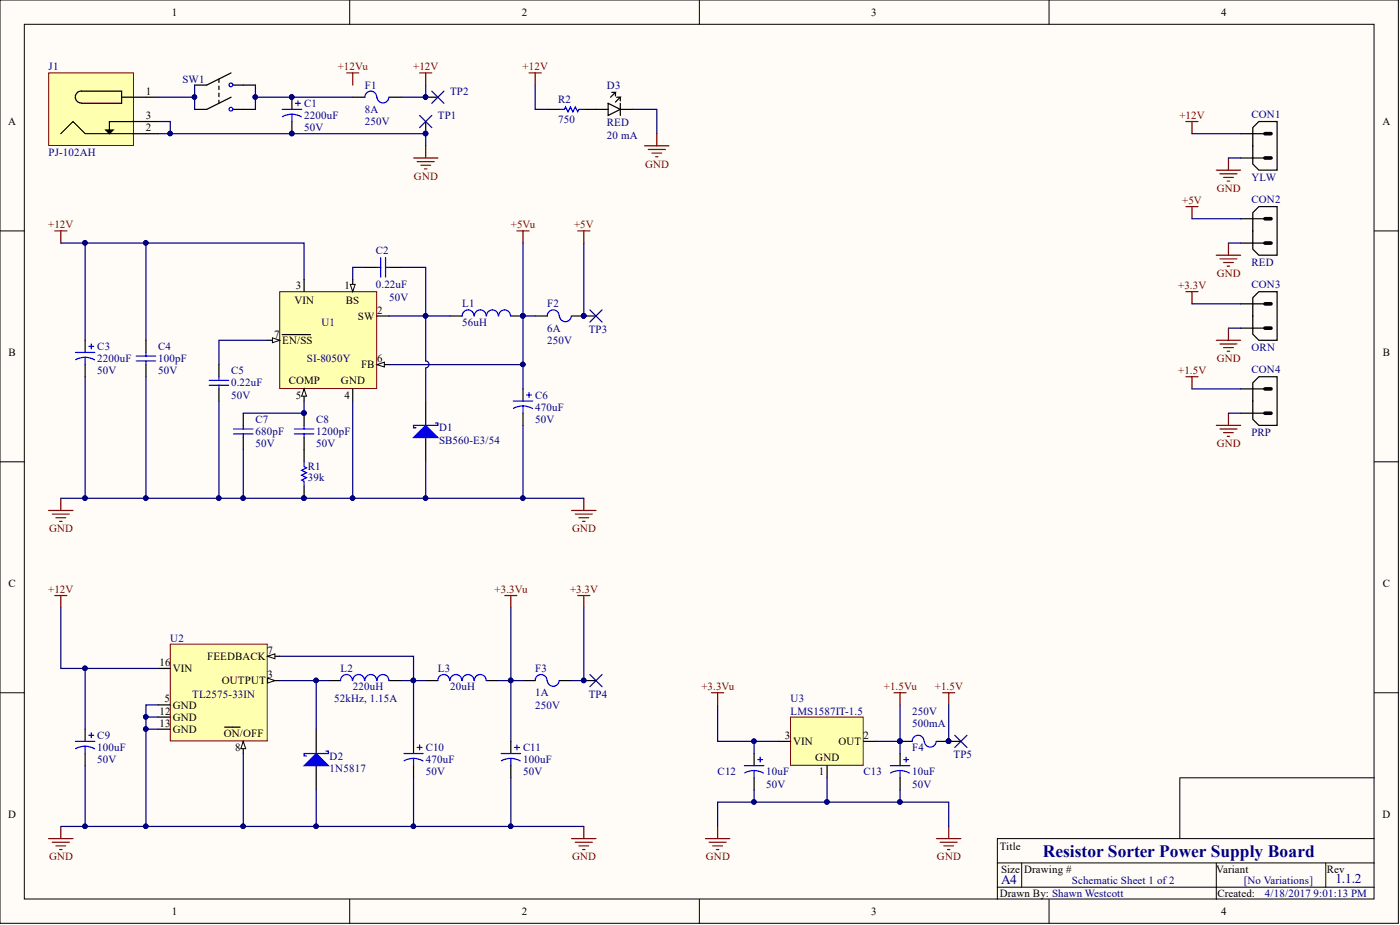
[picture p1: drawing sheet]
<svg xmlns="http://www.w3.org/2000/svg" width="292mm" height="193mm" viewBox="0 0 292 193" stroke-linecap="round" stroke-linejoin="round" font-family="sans-serif">
<defs><g id="words">
<text font-size="3.6" fill="#000080" x="217.6" y="178.7">Resistor Sorter Power Supply Board</text>
<g font-size="2.8" fill="#000080">
<text x="208.9" y="184.5">A4</text>
<text x="278.6" y="184.2">1.1.2</text>
</g>
<g font-size="2.3">
<text x="35.9" y="3.3">1</text>
<text x="108.9" y="3.3">2</text>
<text x="181.8" y="3.3">3</text>
<text x="254.8" y="3.3">4</text>
<text x="30.5" y="19.8">1</text>
<text x="1.7" y="26.1">A</text>
<text x="30.5" y="27.4">2</text>
<text x="30.5" y="24.8">3</text>
<text x="288.5" y="26.1">A</text>
<text x="61.4" y="63.4">VIN</text>
<text x="61.8" y="60.3">3</text>
<text x="71.9" y="60.3">1</text>
<text x="72.2" y="63.4">BS</text>
<text x="78.7" y="65.4">2</text>
<text x="57.2" y="70.5">7</text>
<text x="58.9" y="71.8">EN/SS</text>
<text x="74.7" y="66.7">SW</text>
<text x="1.8" y="74.3">B</text>
<text x="75.4" y="76.8">FB</text>
<text x="78.7" y="75.6">6</text>
<text x="288.5" y="74.3">B</text>
<text x="60.2" y="80.1">COMP</text>
<text x="61.8" y="83.2">5</text>
<text x="71.1" y="80.1">GND</text>
<text x="71.9" y="83.2">4</text>
<text x="1.8" y="122.5">C</text>
<text x="288.5" y="122.5">C</text>
<text x="43.2" y="137.7">FEEDBACK</text>
<text x="55.8" y="136.4">7</text>
<text x="33.2" y="138.9">16</text>
<text x="36" y="140.2">VIN</text>
<text x="46.3" y="142.7">OUTPUT</text>
<text x="55.8" y="141.5">3</text>
<text x="33.2" y="149.1">12</text>
<text x="34.3" y="146.5">5</text>
<text x="36" y="147.8">GND</text>
<text x="33.2" y="151.6">13</text>
<text x="36" y="150.4">GND</text>
<text x="36" y="152.9">GND</text>
<text x="46.7" y="153.6">ON/OFF</text>
<text x="163.8" y="154.2">3</text>
<text x="165.5" y="155.4">VIN</text>
<text x="174.9" y="155.4">OUT</text>
<text x="180.2" y="154.2">2</text>
<text x="49.1" y="156.7">8</text>
<text x="170.1" y="158.7">GND</text>
<text x="170.9" y="161.8">1</text>
<text x="1.7" y="170.6">D</text>
<text x="288.5" y="170.6">D</text>
<text x="208.6" y="177.2">Title</text>
<text x="208.9" y="182">Size</text>
<text x="213.7" y="182">Drawing #</text>
<text x="253.8" y="182">Variant</text>
<text x="276.9" y="182">Rev</text>
<text x="35.9" y="190.9">1</text>
<text x="108.9" y="190.9">2</text>
<text x="181.8" y="190.9">3</text>
<text x="208.6" y="187.1">Drawn By: Shawn Westcott</text>
<text x="254" y="187.1">Created:</text>
<text x="254.8" y="190.9">4</text>
</g>
<g font-size="2.3" fill="#000080">
<text x="10.2" y="14.7">J1</text>
<text x="38.1" y="17.2">SW1</text>
<text x="63.4" y="22.3">C1</text>
<text x="76.1" y="23.6">8A</text>
<text x="76.1" y="18.5">F1</text>
<text x="93.9" y="19.8">TP2</text>
<text x="116.5" y="21.5">R2</text>
<text x="126.6" y="18.5">D3</text>
<text x="63.4" y="24.8">2200uF</text>
<text x="63.4" y="27.4">50V</text>
<text x="76.1" y="26.1">250V</text>
<text x="91.4" y="24.8">TP1</text>
<text x="116.5" y="25.6">750</text>
<text x="126.6" y="26.4">RED</text>
<text x="126.6" y="28.9">20 mA</text>
<text x="261.1" y="24.6">CON1</text>
<text x="10.2" y="32.5">PJ-102AH</text>
<text x="261.1" y="37.8">YLW</text>
<text x="261.1" y="42.3">CON2</text>
<text x="78.4" y="53">C2</text>
<text x="261.1" y="55.5">RED</text>
<text x="78.4" y="60.1">0.22uF</text>
<text x="81.2" y="62.9">50V</text>
<text x="96.4" y="64.1">L1</text>
<text x="114.2" y="64.1">F2</text>
<text x="261.1" y="60.1">CON3</text>
<text x="67.1" y="67.9">U1</text>
<text x="96.4" y="67.9">56uH</text>
<text x="114.2" y="69.2">6A</text>
<text x="114.2" y="71.8">250V</text>
<text x="122.8" y="69.5">TP3</text>
<text x="20.3" y="75.6">2200uF</text>
<text x="20.3" y="73">C3</text>
<text x="33" y="75.6">100pF</text>
<text x="33" y="73">C4</text>
<text x="64" y="75.6">SI-8050Y</text>
<text x="261.1" y="73.3">ORN</text>
<text x="261.1" y="77.8">CON4</text>
<text x="20.3" y="78.1">50V</text>
<text x="33" y="78.1">50V</text>
<text x="48.2" y="80.6">0.22uF</text>
<text x="48.2" y="83.2">50V</text>
<text x="48.2" y="78.1">C5</text>
<text x="111.7" y="83.2">C6</text>
<text x="53.3" y="88.2">C7</text>
<text x="66" y="88.2">C8</text>
<text x="111.7" y="85.7">470uF</text>
<text x="111.7" y="88.2">50V</text>
<text x="53.3" y="90.8">680pF</text>
<text x="53.3" y="93.3">50V</text>
<text x="66" y="90.8">1200pF</text>
<text x="66" y="93.3">50V</text>
<text x="91.6" y="90">D1</text>
<text x="91.6" y="92.5">SB560-E3/54</text>
<text x="261.1" y="91">PRP</text>
<text x="64.2" y="100.4">39k</text>
<text x="64.2" y="98.1">R1</text>
<text x="35.5" y="133.9">U2</text>
<text x="71.1" y="140.2">L2</text>
<text x="91.4" y="140.2">L3</text>
<text x="111.7" y="140.2">F3</text>
<text x="40.1" y="145.5">TL2575-33IN</text>
<text x="69.7" y="146.5">52kHz, 1.15A</text>
<text x="73.6" y="144">220uH</text>
<text x="93.9" y="144">20uH</text>
<text x="111.7" y="145.3">1A</text>
<text x="111.7" y="147.8">250V</text>
<text x="122.8" y="145.5">TP4</text>
<text x="165" y="146.5">U3</text>
<text x="165" y="149.1">LMS1587IT-1.5</text>
<text x="190.3" y="149.1">250V</text>
<text x="20.3" y="154.2">C9</text>
<text x="190.3" y="151.6">500mA</text>
<text x="20.3" y="156.7">100uF</text>
<text x="20.3" y="159.2">50V</text>
<text x="68.8" y="158.5">D2</text>
<text x="68.8" y="161">1N5817</text>
<text x="88.8" y="159.2">470uF</text>
<text x="88.8" y="161.8">50V</text>
<text x="88.8" y="156.7">C10</text>
<text x="109.1" y="159.2">100uF</text>
<text x="109.1" y="161.8">50V</text>
<text x="109.1" y="156.7">C11</text>
<text x="149.7" y="161.8">C12</text>
<text x="159.9" y="161.8">10uF</text>
<text x="180.2" y="161.8">C13</text>
<text x="190.3" y="156.7">F4</text>
<text x="190.3" y="161.8">10uF</text>
<text x="199" y="158.2">TP5</text>
<text x="159.9" y="164.3">50V</text>
<text x="190.3" y="164.3">50V</text>
<text x="223.7" y="184.3">Schematic Sheet 1 of 2</text>
<text x="259.5" y="184.3">[No Variations]</text>
<text x="263.9" y="187.1">4/18/2017</text>
<text x="274.1" y="187.1">9:01:13 PM</text>
</g>
<g font-size="2.3" fill="#800000">
<text x="70.5" y="14.7">+12Vu</text>
<text x="86.2" y="14.7">+12V</text>
<text x="109" y="14.7">+12V</text>
<text x="246.1" y="24.8">+12V</text>
<text x="134.6" y="35">GND</text>
<text x="86.4" y="37.5">GND</text>
<text x="253.9" y="40.1">GND</text>
<text x="10.1" y="47.7">+12V</text>
<text x="106.6" y="47.7">+5Vu</text>
<text x="119.8" y="47.7">+5V</text>
<text x="246.7" y="42.6">+5V</text>
<text x="253.9" y="57.8">GND</text>
<text x="245.8" y="60.3">+3.3V</text>
<text x="253.9" y="75.6">GND</text>
<text x="245.8" y="78.1">+1.5V</text>
<text x="253.9" y="93.3">GND</text>
<text x="10.2" y="111.1">GND</text>
<text x="119.4" y="111.1">GND</text>
<text x="10.1" y="123.7">+12V</text>
<text x="103.2" y="123.7">+3.3Vu</text>
<text x="118.9" y="123.7">+3.3V</text>
<text x="146.3" y="144">+3.3Vu</text>
<text x="184.4" y="144">+1.5Vu</text>
<text x="195.1" y="144">+1.5V</text>
<text x="10.2" y="179.5">GND</text>
<text x="119.4" y="179.5">GND</text>
<text x="147.3" y="179.5">GND</text>
<text x="195.5" y="179.5">GND</text>
</g>
</g></defs>
<g fill="#fffcf8" stroke="#000" stroke-width=".21">
<path d="M0 0h291.8v192.6h-291.8z"/>
<path d="M5.1 5.1h281.6v182.4h-281.6z"/>
</g>
<g fill="none" stroke="#000" stroke-width=".21">
<path d="M73 0v5.1M145.9 0v5.1M218.9 0v5.1M0 48.2h5.1M286.8 48.2h5M0 96.3h5.1M286.8 96.3h5M0 144.5h5.1M286.8 144.5h5M286.8 174.9h-78.7v5.1M286.8 162.3h-40.6v12.6M73 187.6v5.1"/>
<path d="M145.9 187.6v5.1M213.2 180v5.1M218.9 187.6v5.1M253.8 180v7.6M276.6 180v5.1M286.8 185.1h-78.7v2.5M286.8 180h-78.7v5.1"/>
</g>
<path d="M10.2 15.2h17.6v15.1h-17.6z" fill="#ffffb0" stroke="#800000" stroke-width=".21"/>
<path d="M17 19h8.4v1.3M17 19a1.26 1.26 0 0 0-1.3 1.2 1.26 1.26 0 0 0 1.3 1.3M12.7 27.9l2.5-2.5 2.6 2.5h15.2M22.1 27.1h1.5l-.8 .8zM25.4 20.3v1.2h-8.4M25.4 20.3h7.6M33 25.4h-10.2v2.5" fill="none" stroke="#000" stroke-width=".25"/>
<path d="M22.1 27.1h1.5l-.8 .8z" fill="#000"/>
<path d="M87.6 15.2h2.5M88.8 15.2v2.5M86.3 33h5.1M87 33.7h3.6M87.8 34.5h2M88.6 35.2h.5M88.8 30.4v2.6" fill="none" stroke="#800000" stroke-width=".25"/>
<path d="M58.4 60.8h20.2v20.3h-20.2z" fill="#ffffb0" stroke="#800000" stroke-width=".21"/>
<path d="M73.6 58.3v2.5" fill="none" stroke="#000" stroke-width=".25"/>
<path d="M73.1 59.3h1l-.5 1.5z" fill="#fffcf8"/>
<path d="M73.1 59.3h1l-.5 1.5z" fill="none" stroke="#000" stroke-width=".21"/>
<path d="M63.4 58.3v2.5M78.7 65.9h2.5M63.4 81.1v2.6M73.6 81.1v2.6" fill="none" stroke="#000" stroke-width=".25"/>
<path d="M63.4 81.1l.6 1.6h-1.1z" fill="#fffcf8"/>
<path d="M63.4 81.1l.6 1.6h-1.1z" fill="none" stroke="#000" stroke-width=".21"/>
<path d="M78.7 76.1h2.5" fill="none" stroke="#000" stroke-width=".25"/>
<path d="M78.7 76.1l1.5-.5v1z" fill="#fffcf8"/>
<path d="M78.7 76.1l1.5-.5v1z" fill="none" stroke="#000" stroke-width=".21"/>
<path d="M55.8 71h2.6" fill="none" stroke="#000" stroke-width=".25"/>
<path d="M56.8 70.5l1.6 .5-1.6 .5z" fill="#fffcf8"/>
<path d="M56.8 70.5l1.6 .5-1.6 .5z" fill="none" stroke="#000" stroke-width=".21"/>
<path d="M58.9 69.8h5.9M93.9 65.9h2.5M106.6 65.9h2.5M88.8 83.7v5M88.8 91.3v5" fill="none" stroke="#000" stroke-width=".25"/>
<path d="M11.4 48.2h2.6M12.7 48.2v2.5M10.2 106.5h5M10.9 107.2h3.6M11.7 108h2M12.4 108.8h.5M12.7 104v2.5" fill="none" stroke="#800000" stroke-width=".25"/>
<circle cx="109.1" cy="65.9" r=".47" fill="#000080" stroke="#000080" stroke-width=".21"/>
<path d="M98.9 65.9a1.23 1.23 0 0 0-1.2-1.2 1.23 1.23 0 0 0-1.3 1.2M101.4 65.9a1.23 1.23 0 0 0-1.2-1.2 1.23 1.23 0 0 0-1.2 1.2M104 65.9a1.23 1.23 0 0 0-1.3-1.2 1.23 1.23 0 0 0-1.2 1.2M106.5 65.9a1.23 1.23 0 0 0-1.2-1.2 1.23 1.23 0 0 0-1.3 1.2" fill="none" stroke="#00f" stroke-width=".25"/>
<path d="M86.3 91.3l2.5-2.6 2.6 2.6z" fill="#00f"/>
<g fill="none" stroke="#00f" stroke-width=".25">
<path d="M78.7 55.8h.7M79.4 53.7v4.1M80.4 53.7v4.1M80.4 55.8h.8M28.4 74.3h4.1M28.4 75.3h4.1M30.5 73.5v.8M30.5 75.3v.8M43.6 79.4h4.1M45.7 78.6v.8M116.7 65.9a1.23 1.23 0 0 0-1.3-1.2 1.23 1.23 0 0 0-1.2 1.2M119.2 65.9a1.23 1.23 0 0 1-1.2 1.2 1.23 1.23 0 0 1-1.3-1.2"/>
<path d="M43.6 80.4h4.1M45.7 80.4v.7M48.7 89.5h4.1M48.7 90.5h4.1M50.8 88.7v.8M50.8 90.5v.8M61.4 89.5h4.1M61.4 90.5h4.1M63.4 96.3v1.1l.6 .2-1.1 .5 1.1 .5-1.1 .5 1.1 .5-1.1 .5 .5 .3v1M63.4 88.7v.8M63.4 90.5v.8M86.3 91.3l2.5-2.6 2.6 2.6z"/>
<path d="M90.8 88.2h.6v.5h-5.1v.5h.5"/>
</g>
<g fill="none" stroke="#000" stroke-width=".25">
<path d="M76.1 55.8h2.6M81.2 55.8h2.5M30.5 71v2.5M30.5 76.1v2.5M45.7 76.1v2.5M111.7 65.9h2.5M119.3 65.9h2.5M45.7 81.1v2.6M50.8 86.2v2.5M50.8 91.3v2.5M63.4 86.2v2.5M63.4 91.3v5"/>
<path d="M63.4 101.4v2.6"/>
</g>
<g fill="#000080" stroke="#000080" stroke-width=".21">
<circle cx="63.4" cy="103.9" r=".47"/>
<circle cx="17.7" cy="50.7" r=".47"/>
<circle cx="30.4" cy="50.7" r=".47"/>
<circle cx="63.4" cy="86.2" r=".47"/>
<circle cx="17.7" cy="103.9" r=".47"/>
<circle cx="30.4" cy="103.9" r=".47"/>
<circle cx="45.6" cy="103.9" r=".47"/>
<circle cx="50.7" cy="103.9" r=".47"/>
<circle cx="73.6" cy="103.9" r=".47"/>
<circle cx="109.1" cy="103.9" r=".47"/>
<circle cx="109.1" cy="76" r=".47"/>
<circle cx="88.8" cy="65.9" r=".47"/>
<circle cx="88.8" cy="103.9" r=".47"/>
<circle cx="121.8" cy="65.9" r=".47"/>
</g>
<g fill="none" stroke="#000080" stroke-width=".25">
<path d="M12.7 50.7h50.7v7.6M17.8 50.7v20.3M30.5 50.7v20.3M76.1 55.8h-2.5v2.5M83.7 55.8h5.1v19.5a.72 .72 0 0 1 .7 .7 .72 .72 0 0 1-.7 .7M121.8 50.7v15.2M17.8 78.6v25.4M30.5 78.6v25.4M55.8 71h-10.1v5.1M81.2 65.9h12.7M81.2 76.1h27.9M88.8 76.8v6.9"/>
<path d="M45.7 83.7v20.3M50.8 93.8v10.2M63.4 83.7v2.5h-12.6M73.6 83.7v20.3M88.8 96.3v7.7M109.1 88.7v15.3M12.7 104h109.1"/>
</g>
<g fill="none" stroke="#800000" stroke-width=".25">
<path d="M120.5 48.2h2.6M121.8 48.2v2.5M119.3 106.5h5M120 107.2h3.6M120.8 108h2M121.6 108.8h.5M121.8 104v2.5M11.4 124.2h2.6M12.7 124.2v2.6M120.5 124.2h2.6M121.8 124.2v2.6M10.2 174.9h5"/>
<path d="M10.9 175.7h3.6M11.7 176.5h2M12.4 177.2h.5M12.7 172.4v2.5M119.3 174.9h5M120 175.7h3.6M120.8 176.5h2M121.6 177.2h.5M121.8 172.4v2.5"/>
</g>
<path d="M35.5 134.4h20.3v20.2h-20.3z" fill="#ffffb0" stroke="#800000" stroke-width=".21"/>
<path d="M55.8 142h2.6" fill="none" stroke="#000" stroke-width=".25"/>
<path d="M55.8 141.5l1.6 .5-1.6 .5z" fill="#fffcf8"/>
<path d="M55.8 141.5l1.6 .5-1.6 .5z" fill="none" stroke="#000" stroke-width=".21"/>
<path d="M55.8 136.9h2.6M33 147.1h2.5" fill="none" stroke="#000" stroke-width=".25"/>
<path d="M55.8 136.9l1.6-.5v1z" fill="#fffcf8"/>
<path d="M55.8 136.9l1.6-.5v1z" fill="none" stroke="#000" stroke-width=".21"/>
<path d="M50.8 154.7v2.5" fill="none" stroke="#000" stroke-width=".25"/>
<path d="M50.8 154.7l.5 1.5h-1.1z" fill="#fffcf8"/>
<path d="M50.8 154.7l.5 1.5h-1.1z" fill="none" stroke="#000" stroke-width=".21"/>
<path d="M33 139.4h2.5M33 149.6h2.5M33 152.1h2.5M46.9 151.7h3.2M66 152.1v5.1M66 159.7v5.1M68.5 142h2.6M81.2 142h2.5M88.8 142h2.6M101.5 142h2.5" fill="none" stroke="#000" stroke-width=".25"/>
<path d="M73.5 142a1.23 1.23 0 0 0-1.2-1.3 1.23 1.23 0 0 0-1.2 1.3M76.1 142a1.23 1.23 0 0 0-1.3-1.3 1.23 1.23 0 0 0-1.2 1.3M78.6 142a1.23 1.23 0 0 0-1.2-1.3 1.23 1.23 0 0 0-1.3 1.3M81.1 142a1.23 1.23 0 0 0-1.2-1.3 1.23 1.23 0 0 0-1.2 1.3M93.8 142a1.23 1.23 0 0 0-1.2-1.3 1.23 1.23 0 0 0-1.2 1.3M96.4 142a1.23 1.23 0 0 0-1.3-1.3 1.23 1.23 0 0 0-1.2 1.3M98.9 142a1.23 1.23 0 0 0-1.2-1.3 1.23 1.23 0 0 0-1.3 1.3M101.4 142a1.23 1.23 0 0 0-1.2-1.3 1.23 1.23 0 0 0-1.2 1.3" fill="none" stroke="#00f" stroke-width=".25"/>
<path d="M63.4 159.7l2.6-2.5 2.5 2.5z" fill="#00f"/>
<path d="M78.6 20.3a1.23 1.23 0 0 0-1.2-1.3 1.23 1.23 0 0 0-1.3 1.3M81.1 20.3a1.23 1.23 0 0 1-1.2 1.2 1.23 1.23 0 0 1-1.2-1.2M63.4 159.7l2.6-2.5 2.5 2.5zM68 156.7h.5v.5h-5.1v.5h.6M114.1 142a1.23 1.23 0 0 0-1.2-1.3 1.23 1.23 0 0 0-1.2 1.3M116.7 142a1.23 1.23 0 0 1-1.3 1.2 1.23 1.23 0 0 1-1.2-1.2" fill="none" stroke="#00f" stroke-width=".25"/>
<g fill="none" stroke="#000080" stroke-width=".25">
<path d="M88.8 17.7v2.6h-5.1M33 25.4h2.5v2.5M12.7 126.8v12.6h20.3M17.8 139.4v12.7M58.4 136.9h27.9v5.1h-2.6M121.8 126.8v15.2h-2.5M17.8 159.7v12.7M30.5 149.6h2.5M30.5 152.1h2.5M33 147.1h-2.5v25.3M50.8 157.2v15.2M58.4 142h7.6v10.1"/>
<path d="M66 142h2.5M88.8 142h-2.5v12.7M106.6 142v12.7M12.7 172.4h109.1M66 164.8v7.6M86.3 162.3v10.1M106.6 162.3v10.1"/>
</g>
<g fill="#000080" stroke="#000080" stroke-width=".21">
<circle cx="30.4" cy="149.6" r=".47"/>
<circle cx="30.4" cy="152.1" r=".47"/>
<circle cx="30.4" cy="172.4" r=".47"/>
<circle cx="17.7" cy="139.4" r=".47"/>
<circle cx="17.7" cy="172.4" r=".47"/>
<circle cx="50.7" cy="172.4" r=".47"/>
<circle cx="65.9" cy="141.9" r=".47"/>
<circle cx="65.9" cy="172.4" r=".47"/>
<circle cx="86.2" cy="141.9" r=".47"/>
<circle cx="86.2" cy="172.4" r=".47"/>
<circle cx="106.5" cy="141.9" r=".47"/>
<circle cx="106.5" cy="172.4" r=".47"/>
<circle cx="35.5" cy="27.9" r=".47"/>
<circle cx="121.8" cy="141.9" r=".47"/>
<circle cx="88.8" cy="20.2" r=".47"/>
</g>
<path d="M73.6 20.3h2.5M81.2 20.3h2.5M109.1 142h2.6M116.7 142h2.6" fill="none" stroke="#000" stroke-width=".25"/>
<path d="M148.5 144.5h2.5M149.7 144.5v2.6" fill="none" stroke="#800000" stroke-width=".25"/>
<path d="M165 149.6h15.1v10.1h-15.1z" fill="#ffffb0" stroke="#800000" stroke-width=".21"/>
<g fill="none" stroke="#000" stroke-width=".25">
<path d="M48.2 15.2l-5.1 2.5h-2.5M48.7 17.7h4.6M127.6 19.3h.8l-1 1M128.4 19.3v.7M48.2 20.3l-5.1 2.5h-2.5M48.7 22.8h4.6M60.9 20.3v2.5M60.9 25.4v2.5M88.8 25.4v2.5M88.8 20.3h2.6M114.2 22.8h2.5M121.8 22.8h5.1"/>
<path d="M126.9 21.5l2.5 1.3-2.5 1.3zM128.7 20.3h.7l-1 1M129.4 22.8h2.6M129.4 20.3v.7M129.4 21.5v2.6M258.8 33h5.1M258.8 27.9h5.1M261.4 26.6l1.3-1.2h3.8v10.1h-3.8l-1.3-1.3zM258.8 50.7h5.1M258.8 45.6h5.1M261.4 44.4l1.3-1.3h3.8v10.1h-3.8l-1.3-1.2zM17.8 71v2.5"/>
<path d="M17.8 76.1v2.5M121.8 65.9h2.5M258.8 68.5h5.1M258.8 63.4h5.1M261.4 62.1l1.3-1.3h3.8v10.2h-3.8l-1.3-1.3zM261.4 79.9l1.3-1.3h3.8v10.1h-3.8l-1.3-1.2zM109.1 81.1v2.6M109.1 86.2v2.5M258.8 86.2h5.1M258.8 81.1h5.1M17.8 152.1v2.6M17.8 157.2v2.5"/>
<path d="M86.3 154.7v2.5M86.3 159.7v2.6M106.6 154.7v2.5M106.6 159.7v2.6M121.8 142h2.5M157.3 157.2v2.5M162.4 154.7h2.6M172.6 159.7v2.6M180.2 154.7h2.5M187.8 154.7h2.5M187.8 157.2v2.5M195.4 154.7h5.1"/>
<path d="M157.3 162.3v2.5M187.8 162.3v2.5"/>
</g>
<g fill="none" stroke="#800000" stroke-width=".25">
<path d="M72.3 15.2h2.6M73.6 15.2v2.5M110.4 15.2h2.5M111.7 15.2v2.5M134.5 30.4h5.1M135.3 31.2h3.5M136 31.9h2.1M136.8 32.7h.5M137 27.9v2.5M247.4 25.4h2.6M248.7 25.4v2.5M253.8 35.5h5"/>
<path d="M254.5 36.3h3.6M255.3 37h2M256.1 37.8h.5M256.3 33v2.5M107.9 48.2h2.5M109.1 48.2v2.5M247.4 43.1h2.6M248.7 43.1v2.5M253.8 53.2h5M254.5 54h3.6M255.3 54.8h2M256.1 55.5h.5"/>
<path d="M256.3 50.7v2.5M247.4 60.8h2.6M247.4 78.6h2.6M248.7 60.8v2.6M248.7 78.6v2.5M253.8 71h5M254.5 71.8h3.6M255.3 72.5h2M256.1 73.3h.5M256.3 68.5v2.5M253.8 88.7h5M254.5 89.5h3.6"/>
<path d="M255.3 90.3h2M256.1 91h.5M256.3 86.2v2.5M105.3 124.2h2.6M106.6 124.2v2.6M186.5 144.5h2.6M187.8 144.5v2.6M196.7 144.5h2.5M197.9 144.5v2.6M147.2 174.9h5.1M147.9 175.7h3.6M148.7 176.5h2"/>
<path d="M149.5 177.2h.5M149.7 172.4v2.5M195.4 174.9h5.1M196.2 175.7h3.5M196.9 176.5h2.1M197.7 177.2h.5M197.9 172.4v2.5"/>
</g>
<g fill="none" stroke="#000080" stroke-width=".25">
<path d="M40.6 17.7v2.6h-7.6M53.3 17.7v2.6h20.3M111.7 17.7v5.1h2.5M33 27.9h55.8v2.5M40.6 20.3v2.5M53.3 20.3v2.5M132 22.8h5v5.1M248.7 27.9h10.1M256.3 33h2.5M109.1 50.7v15.2M248.7 45.6h10.1M256.3 50.7h2.5"/>
<path d="M111.7 65.9h-2.6v15.2M248.7 63.4h10.1M256.3 68.5h2.5M248.7 81.1h10.1M256.3 86.2h2.5M106.6 126.8v15.2M104 142h5.1M149.7 147.1v7.6h12.7M157.3 154.7v2.5M182.7 154.7h5.1v2.5M187.8 147.1v7.6M197.9 147.1v7.6"/>
<path d="M149.7 172.4v-5.1h48.2v5.1M157.3 164.8v2.5M172.6 162.3v5M187.8 164.8v2.5"/>
</g>
<g fill="#000080" stroke="#000080" stroke-width=".21">
<circle cx="157.3" cy="154.6" r=".47"/>
<circle cx="157.3" cy="167.3" r=".47"/>
<circle cx="187.8" cy="167.3" r=".47"/>
<circle cx="172.5" cy="167.3" r=".47"/>
<circle cx="197.9" cy="154.6" r=".47"/>
<circle cx="187.8" cy="154.6" r=".47"/>
<circle cx="60.9" cy="20.2" r=".47"/>
<circle cx="60.9" cy="27.9" r=".47"/>
<circle cx="106.5" cy="141.9" r=".47"/>
<circle cx="109.1" cy="76" r=".47"/>
<circle cx="109.1" cy="65.9" r=".47"/>
<circle cx="88.8" cy="27.9" r=".47"/>
<circle cx="88.8" cy="20.2" r=".47"/>
<circle cx="121.8" cy="65.9" r=".47"/>
<circle cx="121.8" cy="141.9" r=".47"/>
<circle cx="35.5" cy="27.9" r=".47"/>
<circle cx="40.6" cy="20.2" r=".47"/>
<circle cx="53.3" cy="20.2" r=".47"/>
</g>
<g fill="none" stroke="#00f" stroke-width=".25">
<path d="M58.9 22.8h4M60.9 23.8l1.2 .2 .8 .4M60.9 23.8l-1.2 .2-.8 .3M60.9 23.8v1.6M61.7 21.5h1M62.2 21v1.1M116.7 22.8h1l.3-.5 .5 1 .5-1 .5 1 .5-1 .5 1 .3-.5h1M15.7 73.5h4.1M17.8 74.5l.8 .1 1.1 .5M17.8 74.5l-.9 .1-1.1 .4M17.8 74.5v1.6M18.5 72.3h1"/>
<path d="M19 71.8v1M107.1 83.7h4.1M109.1 84.7l.8 .1 1.2 .4M109.1 84.7l-1.2 .2-.8 .3M109.1 84.7v1.5M109.9 82.4h1M110.4 81.9v1M15.7 154.7h4.1M17.8 155.7l.8 .1 1.1 .4M17.8 155.7l-1.3 .2-.7 .3M17.8 155.7v1.5M18.5 153.4h1"/>
<path d="M19 152.9v1M84.3 157.2h4M86.3 158.2l.8 .1 1.1 .4M86.3 158.2l-.8 .1-1.2 .4M86.3 158.2v1.5M87 155.9h1.1M87.6 155.4v1M104.6 157.2h4M106.6 158.2l.8 .1 1.1 .4M106.6 158.2l-.8 .1-1.2 .4M106.6 158.2v1.5M107.3 155.9h1.1"/>
<path d="M107.9 155.4v1M155.3 159.7h4.1M158.1 158.5h1M158.6 158v1M185.8 159.7h4M188.6 158.5h1M189.1 158v1M192.8 154.7a1.23 1.23 0 0 0-1.2-1.3 1.23 1.23 0 0 0-1.3 1.3M195.3 154.7a1.23 1.23 0 0 1-1.2 1.2 1.23 1.23 0 0 1-1.2-1.2M157.3 160.7l.9 .1 1.1 .5M157.3 160.7l-1.2 .2-.7 .3M157.3 160.7v1.6"/>
<path d="M187.8 160.7l1.2 .2 .8 .4M187.8 160.7l-1.2 .2-.8 .3M187.8 160.7v1.6"/>
<circle cx="48.2" cy="17.7" r=".39"/>
<circle cx="48.2" cy="22.8" r=".39"/>
</g>
<path d="M90.1 19l2.5 2.5M92.6 19l-2.5 2.5M87.6 24.1l2.5 2.5M90.1 24.1l-2.5 2.5M123.1 64.7l2.5 2.5M125.6 64.7l-2.5 2.5M123.1 140.7l2.5 2.6M125.6 140.7l-2.5 2.6M199.2 153.4l2.5 2.5M201.7 153.4l-2.5 2.5" fill="none" stroke="#0c0087" stroke-width=".25"/>
<path d="M45.7 16.5v5" fill="none" stroke="#000" stroke-width=".25" stroke-dasharray=".7 .7"/>
<path d="M263.9 33h1.3M263.9 27.9h1.3M263.9 50.7h1.3M263.9 45.6h1.3M263.9 68.5h1.3M263.9 63.4h1.3M263.9 86.2h1.3M263.9 81.1h1.3" fill="none" stroke="#000" stroke-width=".76"/>
<use href="#words"/>
</svg>
